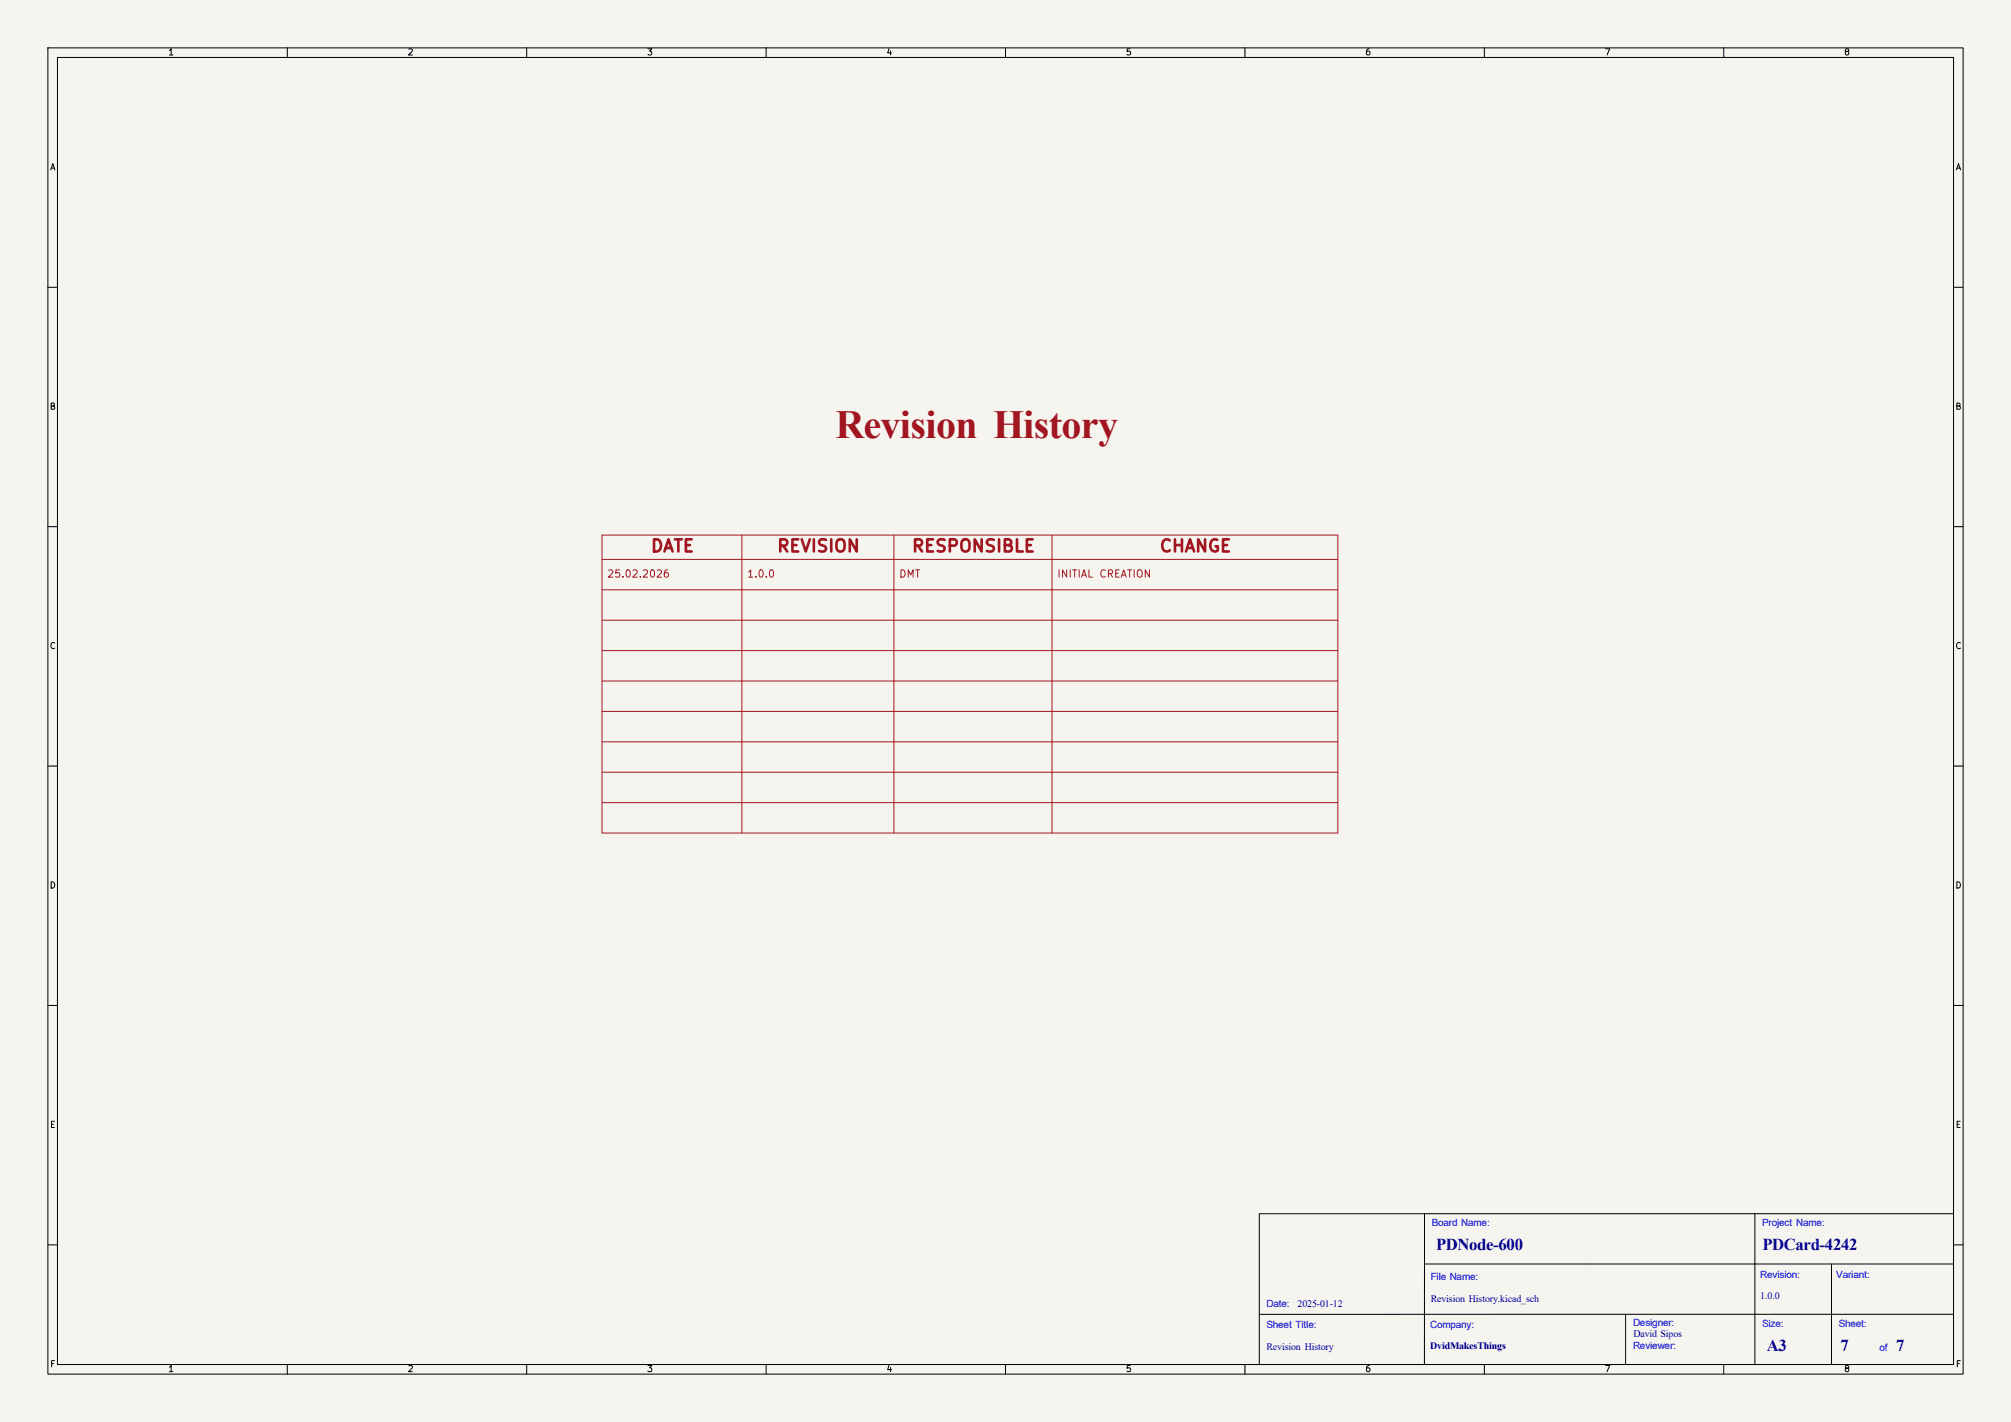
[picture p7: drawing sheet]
<svg xmlns="http://www.w3.org/2000/svg" width="420mm" height="297mm" viewBox="0 0 420 297" stroke-linecap="round" stroke-linejoin="round" font-family="sans-serif">
<defs><g id="words">
<text font-size="8.4" fill="#a21622" x="174.5" y="91.5">Revision History</text>
<g font-size="3.5" fill="#00007f">
<text x="299.9" y="261.1">PDNode-600</text>
<text x="368.1" y="261.1">PDCard-4242</text>
<text x="369" y="282.1">A3</text>
<text x="384.4" y="282.1">7</text>
<text x="396" y="282.1">7</text>
</g>
<g font-size="2.5" fill="#a21622">
<text x="135.7" y="116">DATE</text>
<text x="162.1" y="116">REVISION</text>
<text x="190.3" y="116">RESPONSIBLE</text>
<text x="242" y="116">CHANGE</text>
</g>
<g font-size="2.1" fill="#00f">
<text x="299" y="256.2">Board Name:</text>
<text x="368" y="256.2">Project Name:</text>
<text x="298.8" y="267.4">File Name:</text>
<text x="367.6" y="266.9">Revision:</text>
<text x="383.5" y="267">Variant:</text>
<text x="264.5" y="272.9">Date:</text>
<text x="264.5" y="277.5">Sheet Title:</text>
<text x="298.7" y="277.3">Company:</text>
<text x="341.1" y="281.7">Reviewer:</text>
<text x="341.1" y="277">Designer:</text>
<text x="368" y="277.2">Size:</text>
<text x="384" y="277.2">Sheet:</text>
<text x="392.5" y="282.2">of</text>
</g>
<g font-size="2.1" fill="#00007f">
<text x="271" y="272.9">2025-01-12</text>
<text x="298.8" y="271.9">Revision History.kicad_sch</text>
<text x="367.6" y="271.4">1.0.0</text>
<text x="264.5" y="282">Revision History</text>
<text x="298.7" y="281.8">DvidMakesThings</text>
<text x="341.2" y="279.2">David Sipos</text>
</g>
<g font-size="1.5" fill="#a21622">
<text x="126.7" y="121">25.02.2026</text>
<text x="155.9" y="121">1.0.0</text>
<text x="187.6" y="121">DMT</text>
<text x="220.7" y="121">INITIAL</text>
<text x="229.5" y="121">CREATION</text>
</g>
<g font-size="1.3">
<text x="35" y="11.9">1</text>
<text x="85" y="11.9">2</text>
<text x="135" y="11.9">3</text>
<text x="185" y="11.9">4</text>
<text x="235" y="11.9">5</text>
<text x="285" y="11.9">6</text>
<text x="335" y="11.9">7</text>
<text x="385" y="11.9">8</text>
<text x="10.3" y="35.9">A</text>
<text x="408.3" y="35.9">A</text>
<text x="10.3" y="85.9">B</text>
<text x="408.2" y="85.9">B</text>
<text x="10.3" y="135.9">C</text>
<text x="408.2" y="135.9">C</text>
<text x="10.3" y="185.9">D</text>
<text x="408.2" y="185.9">D</text>
<text x="10.3" y="235.9">E</text>
<text x="408.3" y="235.9">E</text>
<text x="10.3" y="285.9">F</text>
<text x="35" y="286.9">1</text>
<text x="85" y="286.9">2</text>
<text x="135" y="286.9">3</text>
<text x="185" y="286.9">4</text>
<text x="235" y="286.9">5</text>
<text x="285" y="286.9">6</text>
<text x="335" y="286.9">7</text>
<text x="385" y="286.9">8</text>
<text x="408.3" y="285.9">F</text>
</g>
</g></defs>
<path d="M0 0h420v297h-420z" fill="#f5f4ef" stroke="#f5f4ef" stroke-width=".21"/>
<g fill="none" stroke="#000" stroke-width=".21">
<path d="M10 10h400v277h-400zM12 12h396v273h-396zM60 10v2M110 10v2M160 10v2M210 10v2M260 10v2M310 10v2M360 10v2M10 60h2M408 60h2M10 110h2"/>
<path d="M408 110h2M10 160h2M408 160h2M10 210h2M408 210h2M263 253.5v31.5M297.5 253.5v31.5M366.5 253.5v31.5M408 253.5h-144.9M10 260h2M297.5 264h110.5M339.5 274.5v10.5"/>
<path d="M382.5 264v21M408 260h2M408 274.5h-144.9M60 285v2M110 285v2M160 285v2M210 285v2M260 285v2M310 285v2M360 285v2"/>
</g>
<g fill="none" stroke="#a21622" stroke-width=".21">
<path d="M125.7 116.8h153.7M125.7 111.8h153.7v62.2h-153.7zM154.9 111.8v62.2M186.7 111.8v62.2M219.7 111.8v62.2M125.7 123.2h153.7M125.7 129.5h153.7M125.7 135.9h153.7M125.7 142.2h153.7M125.7 148.6h153.7M125.7 154.9h153.7M125.7 161.3h153.7"/>
<path d="M125.7 167.6h153.7"/>
</g>
<use href="#words"/>
</svg>
